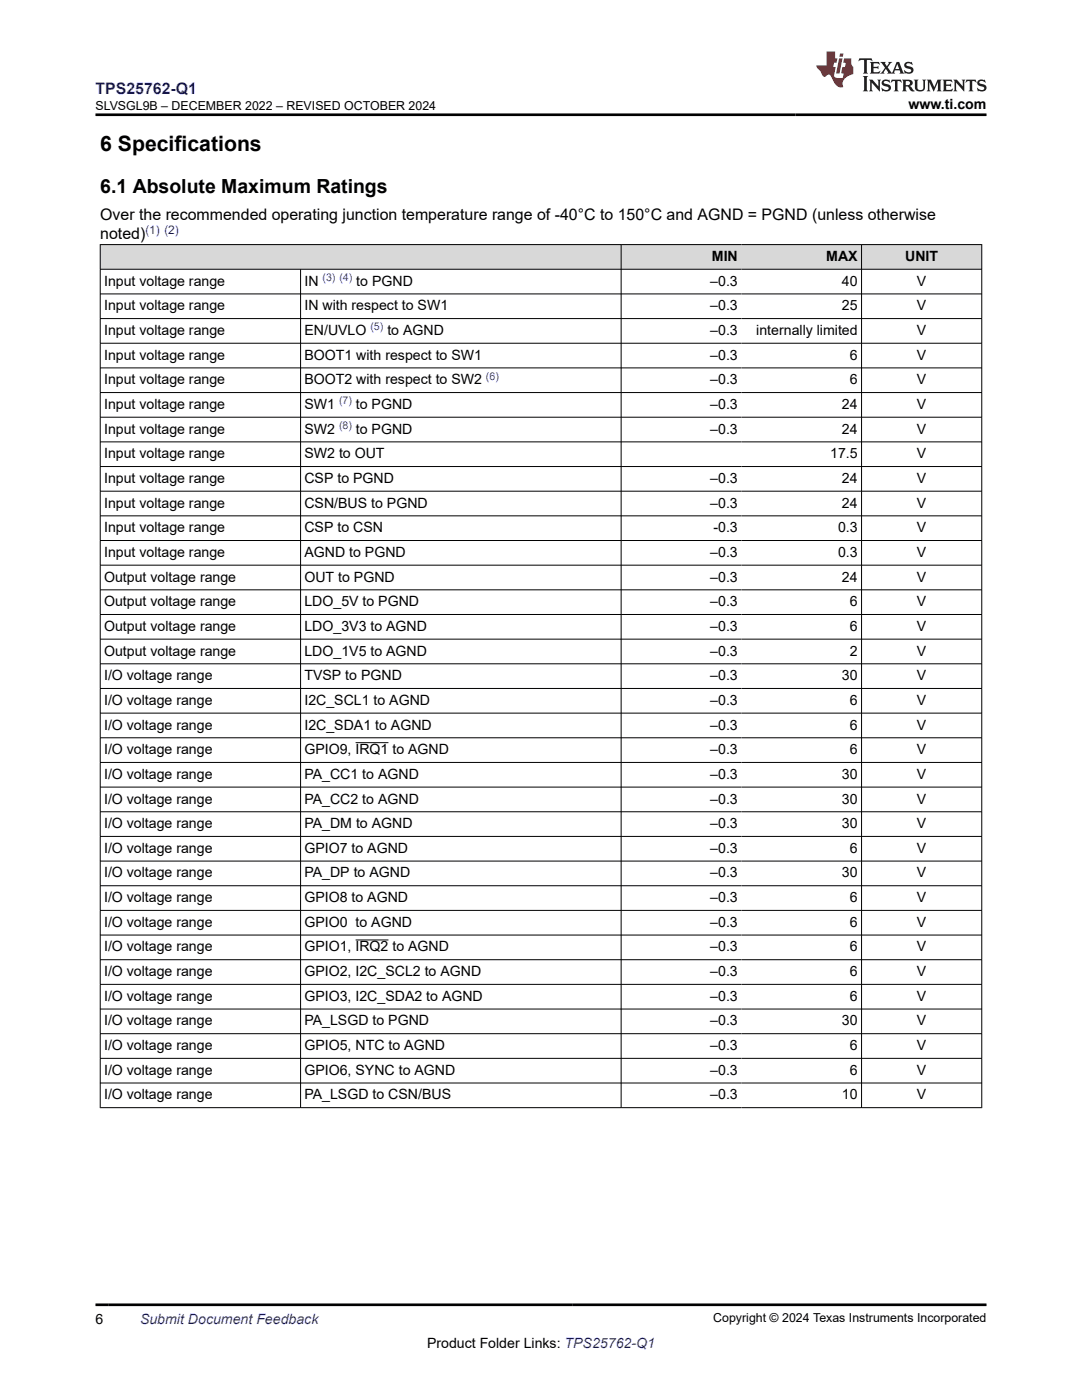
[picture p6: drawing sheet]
<svg xmlns="http://www.w3.org/2000/svg" width="216mm" height="279mm" viewBox="0 0 216 279" stroke-linecap="round" stroke-linejoin="round" font-family="sans-serif">
<defs><g id="words">
<text font-size="4.2" x="20" y="30.2">6 Specifications</text>
<text font-size="3.9" x="20" y="38.5">6.1 Absolute Maximum Ratings</text>
<text font-size="3.2" fill="#00f" x="19" y="18.7">TPS25762-Q1</text>
<g font-size="3.2">
<text x="20" y="44">Over the recommended operating junction temperature range of -40°C to 150°C and AGND = PGND (unless otherwise</text>
<text x="20" y="47.8">noted)</text>
</g>
<g font-size="2.8">
<text x="181.3" y="21.8">www.ti.com</text>
<text x="142" y="52.1">MIN</text>
<text x="164.9" y="52.1">MAX</text>
<text x="180.6" y="52.1">UNIT</text>
<text x="20.8" y="57">Input voltage range</text>
<text x="60.7" y="57">IN</text>
<text x="71.1" y="57">to PGND</text>
<text x="141.7" y="57">–0.3</text>
<text x="168" y="57">40</text>
<text x="183" y="57">V</text>
<text x="20.8" y="61.9">Input voltage range</text>
<text x="60.7" y="61.9">IN with respect to SW1</text>
<text x="141.7" y="61.9">–0.3</text>
<text x="168" y="61.9">25</text>
<text x="183" y="61.9">V</text>
<text x="20.8" y="66.9">Input voltage range</text>
<text x="20.8" y="71.8">Input voltage range</text>
<text x="60.7" y="66.9">EN/UVLO</text>
<text x="60.7" y="71.8">BOOT1 with respect to SW1</text>
<text x="77.3" y="66.9">to AGND</text>
<text x="141.7" y="66.9">–0.3</text>
<text x="141.7" y="71.8">–0.3</text>
<text x="150.9" y="66.9">internally limited</text>
<text x="169.6" y="71.8">6</text>
<text x="183" y="66.9">V</text>
<text x="183" y="71.8">V</text>
<text x="20.8" y="76.7">Input voltage range</text>
<text x="60.7" y="76.7">BOOT2 with respect to SW2</text>
<text x="141.7" y="76.7">–0.3</text>
<text x="169.6" y="76.7">6</text>
<text x="183" y="76.7">V</text>
<text x="20.8" y="81.6">Input voltage range</text>
<text x="60.7" y="81.6">SW1</text>
<text x="71" y="81.6">to PGND</text>
<text x="141.7" y="81.6">–0.3</text>
<text x="168" y="81.6">24</text>
<text x="183" y="81.6">V</text>
<text x="20.8" y="86.5">Input voltage range</text>
<text x="60.7" y="86.5">SW2</text>
<text x="71" y="86.5">to PGND</text>
<text x="141.7" y="86.5">–0.3</text>
<text x="168" y="86.5">24</text>
<text x="183" y="86.5">V</text>
<text x="20.8" y="91.5">Input voltage range</text>
<text x="60.7" y="91.5">SW2 to OUT</text>
<text x="165.7" y="91.5">17.5</text>
<text x="183" y="91.5">V</text>
<text x="20.8" y="96.4">Input voltage range</text>
<text x="20.8" y="101.3">Input voltage range</text>
<text x="60.7" y="96.4">CSP to PGND</text>
<text x="60.7" y="101.3">CSN/BUS to PGND</text>
<text x="141.7" y="96.4">–0.3</text>
<text x="141.7" y="101.3">–0.3</text>
<text x="168" y="96.4">24</text>
<text x="168" y="101.3">24</text>
<text x="183" y="96.4">V</text>
<text x="183" y="101.3">V</text>
<text x="20.8" y="106.2">Input voltage range</text>
<text x="60.7" y="106.2">CSP to CSN</text>
<text x="142.4" y="106.2">-0.3</text>
<text x="167.2" y="106.2">0.3</text>
<text x="183" y="106.2">V</text>
<text x="20.8" y="111.1">Input voltage range</text>
<text x="60.7" y="111.1">AGND to PGND</text>
<text x="141.7" y="111.1">–0.3</text>
<text x="167.2" y="111.1">0.3</text>
<text x="183" y="111.1">V</text>
<text x="20.8" y="116.1">Output voltage range</text>
<text x="60.7" y="116.1">OUT to PGND</text>
<text x="141.7" y="116.1">–0.3</text>
<text x="168" y="116.1">24</text>
<text x="183" y="116.1">V</text>
<text x="20.8" y="121">Output voltage range</text>
<text x="20.8" y="125.9">Output voltage range</text>
<text x="60.7" y="121">LDO_5V to PGND</text>
<text x="60.7" y="125.9">LDO_3V3 to AGND</text>
<text x="141.7" y="121">–0.3</text>
<text x="141.7" y="125.9">–0.3</text>
<text x="169.6" y="121">6</text>
<text x="169.6" y="125.9">6</text>
<text x="183" y="121">V</text>
<text x="183" y="125.9">V</text>
<text x="20.8" y="130.8">Output voltage range</text>
<text x="60.7" y="130.8">LDO_1V5 to AGND</text>
<text x="141.7" y="130.8">–0.3</text>
<text x="169.6" y="130.8">2</text>
<text x="183" y="130.8">V</text>
<text x="20.8" y="135.8">I/O voltage range</text>
<text x="60.7" y="135.8">TVSP to PGND</text>
<text x="141.7" y="135.8">–0.3</text>
<text x="168" y="135.8">30</text>
<text x="183" y="135.8">V</text>
<text x="20.8" y="140.7">I/O voltage range</text>
<text x="60.7" y="140.7">I2C_SCL1 to AGND</text>
<text x="141.7" y="140.7">–0.3</text>
<text x="169.6" y="140.7">6</text>
<text x="183" y="140.7">V</text>
<text x="20.8" y="145.6">I/O voltage range</text>
<text x="60.7" y="145.6">I2C_SDA1 to AGND</text>
<text x="141.7" y="145.6">–0.3</text>
<text x="169.6" y="145.6">6</text>
<text x="183" y="145.6">V</text>
<text x="20.8" y="150.5">I/O voltage range</text>
<text x="20.8" y="155.4">I/O voltage range</text>
<text x="60.7" y="150.5">GPIO9, IRQ1 to AGND</text>
<text x="60.7" y="155.4">PA_CC1 to AGND</text>
<text x="141.7" y="150.5">–0.3</text>
<text x="141.7" y="155.4">–0.3</text>
<text x="168" y="155.4">30</text>
<text x="169.6" y="150.5">6</text>
<text x="183" y="150.5">V</text>
<text x="183" y="155.4">V</text>
<text x="20.8" y="160.4">I/O voltage range</text>
<text x="60.7" y="160.4">PA_CC2 to AGND</text>
<text x="141.7" y="160.4">–0.3</text>
<text x="168" y="160.4">30</text>
<text x="183" y="160.4">V</text>
<text x="20.8" y="165.3">I/O voltage range</text>
<text x="60.7" y="165.3">PA_DM to AGND</text>
<text x="141.7" y="165.3">–0.3</text>
<text x="168" y="165.3">30</text>
<text x="183" y="165.3">V</text>
<text x="20.8" y="170.2">I/O voltage range</text>
<text x="60.7" y="170.2">GPIO7 to AGND</text>
<text x="141.7" y="170.2">–0.3</text>
<text x="169.6" y="170.2">6</text>
<text x="183" y="170.2">V</text>
<text x="20.8" y="175.1">I/O voltage range</text>
<text x="60.7" y="175.1">PA_DP to AGND</text>
<text x="141.7" y="175.1">–0.3</text>
<text x="168" y="175.1">30</text>
<text x="183" y="175.1">V</text>
<text x="20.8" y="180">I/O voltage range</text>
<text x="20.8" y="185">I/O voltage range</text>
<text x="60.7" y="180">GPIO8 to AGND</text>
<text x="60.7" y="185">GPIO0 to AGND</text>
<text x="141.7" y="180">–0.3</text>
<text x="141.7" y="185">–0.3</text>
<text x="169.6" y="180">6</text>
<text x="169.6" y="185">6</text>
<text x="183" y="180">V</text>
<text x="183" y="185">V</text>
<text x="20.8" y="189.9">I/O voltage range</text>
<text x="60.7" y="189.9">GPIO1, IRQ2 to AGND</text>
<text x="141.7" y="189.9">–0.3</text>
<text x="169.6" y="189.9">6</text>
<text x="183" y="189.9">V</text>
<text x="20.8" y="194.8">I/O voltage range</text>
<text x="60.7" y="194.8">GPIO2, I2C_SCL2 to AGND</text>
<text x="141.7" y="194.8">–0.3</text>
<text x="169.6" y="194.8">6</text>
<text x="183" y="194.8">V</text>
<text x="20.8" y="199.7">I/O voltage range</text>
<text x="60.7" y="199.7">GPIO3, I2C_SDA2 to AGND</text>
<text x="141.7" y="199.7">–0.3</text>
<text x="169.6" y="199.7">6</text>
<text x="183" y="199.7">V</text>
<text x="20.8" y="204.6">I/O voltage range</text>
<text x="20.8" y="209.6">I/O voltage range</text>
<text x="60.7" y="204.6">PA_LSGD to PGND</text>
<text x="60.7" y="209.6">GPIO5, NTC to AGND</text>
<text x="141.7" y="204.6">–0.3</text>
<text x="141.7" y="209.6">–0.3</text>
<text x="168" y="204.6">30</text>
<text x="169.6" y="209.6">6</text>
<text x="183" y="204.6">V</text>
<text x="183" y="209.6">V</text>
<text x="20.8" y="214.5">I/O voltage range</text>
<text x="60.7" y="214.5">GPIO6, SYNC to AGND</text>
<text x="141.7" y="214.5">–0.3</text>
<text x="169.6" y="214.5">6</text>
<text x="183" y="214.5">V</text>
<text x="20.8" y="219.4">I/O voltage range</text>
<text x="60.7" y="219.4">PA_LSGD to CSN/BUS</text>
<text x="141.7" y="219.4">–0.3</text>
<text x="168" y="219.4">10</text>
<text x="183" y="219.4">V</text>
<text x="19" y="264.2">6</text>
<text x="85.2" y="269">Product Folder Links: TPS25762-Q1</text>
</g>
<text font-size="2.8" fill="#00f" x="27.9" y="264.2">Submit Document Feedback</text>
<g font-size="2.5">
<text x="19.1" y="21.9">SLVSGL9B – DECEMBER 2022 – REVISED OCTOBER 2024</text>
<text x="142.3" y="263.9">Copyright © 2024 Texas Instruments Incorporated</text>
</g>
<text font-size="2.4" fill="#00f" x="29" y="46.7">(1) (2)</text>
<g font-size="2.1" fill="#00f">
<text x="64.4" y="56.1">(3) (4)</text>
<text x="73.9" y="65.9">(5)</text>
<text x="97" y="75.8">(6)</text>
<text x="67.6" y="80.7">(7)</text>
<text x="67.6" y="85.6">(8)</text>
</g>
</g></defs>
<g fill="#d8d8d8">
<path d="M20 48.8h175.9v4.9h-175.9z" fill-rule="evenodd"/>
<path d="M20.1 48.9h103.8v4.8h-103.8z" fill-rule="evenodd"/>
<path d="M124 48.9h23.9v4.8h-23.9z" fill-rule="evenodd"/>
<path d="M147.9 48.9h24v4.8h-24z" fill-rule="evenodd"/>
<path d="M172 48.9h23.8v4.8h-23.8z" fill-rule="evenodd"/>
</g>
<g fill="none" stroke="#000" stroke-width=".2">
<path d="M19.9 48.8h176.1M19.9 53.7h176.1M19.9 58.7h176.1M20 48.8v172.3M60 53.7v167.4M123.9 48.8v172.3M171.9 48.8v172.3M195.9 48.8v172.3M19.9 63.6h176.1M19.9 68.5h176.1M19.9 73.4h176.1M19.9 78.3h176.1"/>
<path d="M19.9 83.3h176.1M19.9 88.2h176.1M19.9 93.1h176.1M19.9 98h176.1M19.9 102.9h176.1M19.9 107.9h176.1M19.9 112.8h176.1M19.9 117.7h176.1M19.9 122.6h176.1M19.9 127.6h176.1M19.9 132.5h176.1M19.9 137.4h176.1"/>
<path d="M19.9 142.3h176.1M19.9 147.2h176.1M19.9 152.2h176.1M19.9 157.1h176.1M70.9 148.2h6.6M19.9 162h176.1M19.9 166.9h176.1M19.9 171.8h176.1M19.9 176.8h176.1M19.9 181.7h176.1M19.9 186.6h176.1M19.9 191.5h176.1"/>
<path d="M19.9 196.5h176.1M70.9 187.6h6.6M19.9 201.4h176.1M19.9 206.3h176.1M19.9 211.2h176.1M19.9 216.1h176.1M19.9 221.1h176.1"/>
</g>
<path d="M171.5 11.6l-.2 .6 .5-.2h.6v.1v2.2l-.2 .4h1l-.2-.4v-2.2v-.1h.5l.6 .2-.2-.6zM173.6 12.4l.2 .3v1.6l-.2 .4h1.9l.1-.6a1.08 1.08 0 0 1-1.3 .2v-.7h.6l.4 .2v-.7l-.4 .2h-.6v-.5l.2-.2a1 1 0 0 1 1 .3l-.1-.5zM175.7 12.4l.9 1.1-1 1.2h.9l-.2-.2 .5-.8 .4 .8-.2 .2h1.6l-.2-.2 .2-.5h.9l.1 .5-.1 .2h.9l-.2-.4-.8-1.9h-.5l-.9 2.1-.9-1.1 .9-1h-.8l.2 .2-.4 .6-.4-.6 .2-.2zM179 12.8l.4 1h-.7zM180.7 12.5a.65 .65 0 0 0-.2 .7 .65 .65 0 0 0 .6 .5l.6 .1 .1 .3a.79 .79 0 0 1-.7 .4 .79 .79 0 0 1-.7-.5l.1 .7 .2-.1a.93 .93 0 0 0 1.1 0 .93 .93 0 0 0 .4-.9 1.46 1.46 0 0 0-1.2-.6l-.1-.3a1.09 1.09 0 0 1 1.2 .2l-.2-.6-.1 .1-.5-.2zM172.2 15.2l.2 .4v2.2l-.2 .4h1l-.2-.4v-2.2l.2-.4zM173.4 15.9l.2 .4v1.5l-.2 .4h.8l-.3-.4 .1-1.3 1.6 1.8v-2l.2-.4h-.7l.1 .2 .1 1.1-1.2-1.3zM176.2 16a.65 .65 0 0 0-.2 .8 .65 .65 0 0 0 .6 .4l.6 .2 .1 .2a.79 .79 0 0 1-.7 .4 .79 .79 0 0 1-.7-.5l.1 .7 .2-.1a.93 .93 0 0 0 1.1 .1 .93 .93 0 0 0 .4-1 1.46 1.46 0 0 0-1.2-.5l-.1-.4a1.09 1.09 0 0 1 1.2 .2l-.1-.6-.2 .1-.5-.1zM177.9 15.9l-.1 .6a.63 .63 0 0 1 .8-.3v1.6l-.3 .4h1l-.2-.4v-1.6a.66 .66 0 0 1 .8 .3l-.1-.6zM180 15.9l.2 .4v1.5l-.2 .4h1l-.2-.2-.1-.7h.5l.1 .2a.79 .79 0 0 0 1.2 .6l-1-.9a.61 .61 0 0 0 .6-.6 .61 .61 0 0 0-.5-.7zM180.8 16.2h.1a.47 .47 0 0 1 .5 .1 .47 .47 0 0 1 .1 .5l-.1 .1-.7 .1zM182.3 15.9l.2 .2a2.27 2.27 0 0 0 .4 2 1.04 1.04 0 0 0 1.7-.7v-1.3l.2-.2h-.8l.2 .4v1.1a.6 .6 0 0 1-.6 .6 .6 .6 0 0 1-.6-.6v-1.1l.3-.4zM184.9 15.9l.2 .4v1.5l-.2 .4h.8l-.3-.4v-1.4l.9 1.9 .9-1.9v1.4l-.3 .4h1l-.2-.4v-1.5l.2-.4h-.8l-.7 1.5-.6-1.5zM188.1 15.9l.2 .4v1.5l-.2 .4h1.9l.1-.6a1.09 1.09 0 0 1-1.3 .2v-.7h.6l.4 .2v-.6l-.4 .2h-.6v-.6l.2-.1a1.01 1.01 0 0 1 1 .3l-.1-.6zM190.2 15.9l.3 .4v1.5l-.3 .4h.8l-.2-.4v-1.3l1.6 1.8v-2l.2-.4h-.7l.2 .2v1.1l-1.2-1.3zM192.8 15.9l-.1 .6a.63 .63 0 0 1 .8-.3v1.6l-.3 .4h1l-.2-.4v-1.6a.66 .66 0 0 1 .8 .3l-.1-.6zM195.2 16a.65 .65 0 0 0-.2 .8 .65 .65 0 0 0 .6 .4l.6 .2 .2 .2a.79 .79 0 0 1-.7 .4 .79 .79 0 0 1-.7-.5l.1 .7 .2-.1a.93 .93 0 0 0 1 .1 .93 .93 0 0 0 .5-1 1.46 1.46 0 0 0-1.3-.5v-.4a1.09 1.09 0 0 1 1.2 .2l-.2-.6-.2 .1-.5-.1z" fill="#231f20"/>
<path d="M164.9 10.3v2.7h-2l.1 .4 .8 1a.95 .95 0 0 0 1 .9 .59 .59 0 0 1 .5-.4 .59 .59 0 0 1 .5 .3l.4 .8a1.59 1.59 0 0 0 2.1 1.4 1.61 1.61 0 0 1 1-2.3l1-.3-.1-1.5a1.59 1.59 0 0 1-.3-1.7h-1.5l-.2 .9h.6l-.2 .9h-.5l-.2 .9v.3l.4 .1-.1 .9h-.7a.73 .73 0 0 1-1-.7l.3-1.5h-.5l.1-.9h.5l.2-.9h-.5v-1.3zM167.4 11.6l-.6 3.1h.7l.6-3.1zM167.6 10.7l-.1 .6h.7l.1-.6z" fill="#ed1c24"/>
<path d="M19 22.9h177.8M19 260.4h177.8" fill="none" stroke="#000" stroke-width=".53"/>
<use href="#words"/>
</svg>
